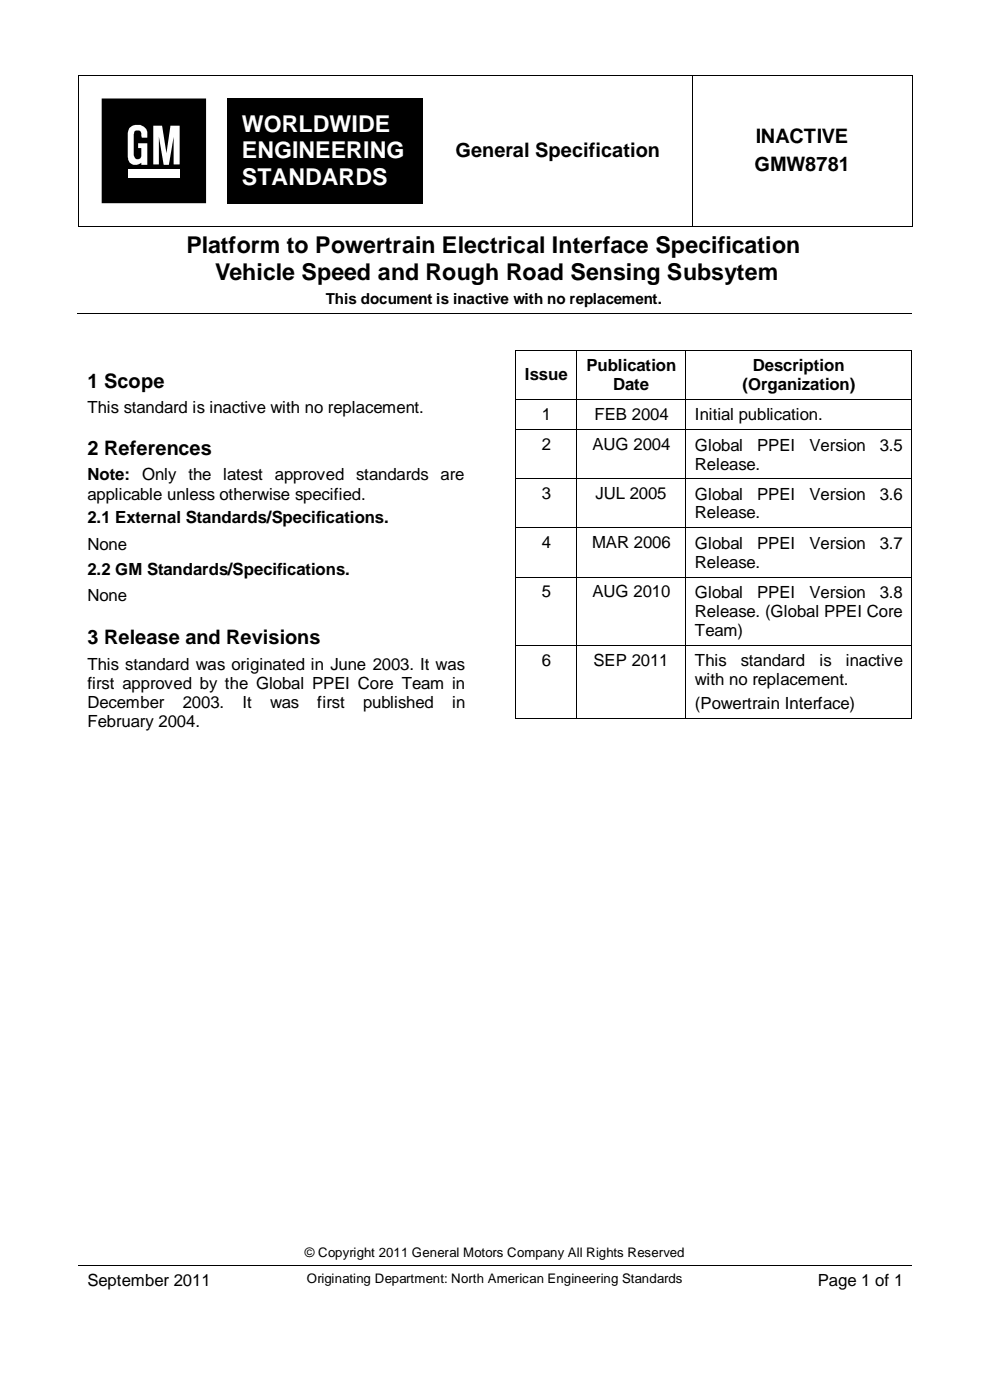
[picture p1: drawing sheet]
<svg xmlns="http://www.w3.org/2000/svg" width="210mm" height="297mm" viewBox="0 0 210 297" stroke-linecap="round" stroke-linejoin="round" font-family="sans-serif">
<defs><g id="words">
<g font-size="4.9" fill="#fff">
<text x="51.3" y="27.9">WORLDWIDE</text>
<text x="51.3" y="33.6">ENGINEERING</text>
<text x="51.3" y="39.3">STANDARDS</text>
</g>
<g font-size="4.9">
<text x="39.5" y="53.7">Platform to Powertrain Electrical Interface Specification</text>
<text x="45.6" y="59.4">Vehicle Speed and Rough Road Sensing Subsytem</text>
</g>
<g font-size="4.2">
<text x="96.6" y="33.4">General Specification</text>
<text x="160.3" y="30.4">INACTIVE</text>
<text x="160" y="36.2">GMW8781</text>
<text x="18.5" y="82.3">1 Scope</text>
<text x="18.5" y="96.6">2 References</text>
<text x="18.5" y="136.6">3 Release and Revisions</text>
</g>
<g font-size="3.6">
<text x="111.3" y="80.7">Issue</text>
<text x="124.4" y="78.7">Publication</text>
<text x="130" y="82.8">Date</text>
<text x="157.5" y="82.8">(Organization)</text>
<text x="159.7" y="78.7">Description</text>
<text x="18.5" y="87.7">This standard is inactive with no replacement.</text>
<text x="114.9" y="89.2">1</text>
<text x="126.1" y="89.2">FEB 2004</text>
<text x="147.4" y="89.2">Initial publication.</text>
<text x="114.9" y="95.5">2</text>
<text x="125.6" y="95.5">AUG 2004</text>
<text x="147.4" y="95.6">Global</text>
<text x="160.6" y="95.6">PPEI</text>
<text x="171.7" y="95.6">Version</text>
<text x="186.6" y="95.6">3.5</text>
<text x="18.5" y="101.9">Note:</text>
<text x="30.1" y="101.9">Only</text>
<text x="39.9" y="101.9">the latest</text>
<text x="58.3" y="101.9">approved</text>
<text x="75.6" y="101.9">standards are</text>
<text x="147.4" y="99.7">Release.</text>
<text x="18.5" y="106">applicable unless otherwise specified.</text>
<text x="114.9" y="105.9">3</text>
<text x="126.3" y="105.9">JUL 2005</text>
<text x="147.4" y="106">Global</text>
<text x="160.6" y="106">PPEI</text>
<text x="171.7" y="106">Version</text>
<text x="186.6" y="106">3.6</text>
<text x="18.5" y="111">2.1 External Standards/Specifications.</text>
<text x="147.4" y="110">Release.</text>
<text x="18.5" y="116.7">None</text>
<text x="114.9" y="116.3">4</text>
<text x="125.6" y="116.3">MAR 2006</text>
<text x="147.4" y="116.4">Global</text>
<text x="160.6" y="116.4">PPEI</text>
<text x="171.7" y="116.4">Version</text>
<text x="186.6" y="116.4">3.7</text>
<text x="18.5" y="121.9">2.2 GM Standards/Specifications.</text>
<text x="147.4" y="120.4">Release.</text>
<text x="18.5" y="127.6">None</text>
<text x="114.9" y="126.7">5</text>
<text x="125.6" y="126.7">AUG 2010</text>
<text x="147.4" y="126.8">Global</text>
<text x="147.4" y="130.8">Release. (Global PPEI Core</text>
<text x="160.6" y="126.8">PPEI</text>
<text x="171.7" y="126.8">Version</text>
<text x="186.6" y="126.8">3.8</text>
<text x="147.4" y="134.9">Team)</text>
<text x="18.5" y="142.1">This standard was originated in June 2003. It was</text>
<text x="114.9" y="141.2">6</text>
<text x="125.9" y="141.2">SEP 2011</text>
<text x="147.4" y="141.3">This</text>
<text x="157.1" y="141.3">standard</text>
<text x="173.8" y="141.3">is</text>
<text x="179.4" y="141.3">inactive</text>
<text x="18.5" y="146.1">first approved by the Global PPEI Core Team in</text>
<text x="147.4" y="145.3">with no replacement.</text>
<text x="18.5" y="150.2">December</text>
<text x="18.5" y="154.3">February 2004.</text>
<text x="38.8" y="150.2">2003.</text>
<text x="51.5" y="150.2">It</text>
<text x="57.3" y="150.2">was</text>
<text x="67.3" y="150.2">first</text>
<text x="77" y="150.2">published</text>
<text x="95.9" y="150.2">in</text>
<text x="147.4" y="150.4">(Powertrain Interface)</text>
<text x="18.5" y="272.8">September 2011</text>
<text x="173.5" y="272.8">Page 1 of 1</text>
</g>
<text font-size="3.2" x="69.1" y="64.4">This document is inactive with no replacement.</text>
<g font-size="2.8">
<text x="64.7" y="266.7">© Copyright 2011 General Motors Company All Rights Reserved</text>
<text x="65.1" y="272.2">Originating Department: North American Engineering Standards</text>
</g>
</g></defs>
<g fill="#000">
<path d="M16.5 16h.2v.2h-.2zM21.3 16h.1v.2h-.1zM48.2 16h.1v.2h-.1zM53 16h.2v.2h-.2zM89.7 16h.1v.2h-.1zM146.7 16h.2v.2h-.2zM188.3 16h.2v.2h-.2zM193.4 16h.1v.2h-.1zM50 22.4h37.8v6.7h-37.8zM50 29.1h37.8v5.8h-37.8zM16.5 48h.2v.2h-.2zM16.7 48h.1v.2h-.1z"/>
<path d="M21.3 48h.1v.2h-.1zM21.7 21h21.9v22h-21.9zM48.2 20.8h41.5v22.4h-41.5zM48.2 48h.1v.2h-.1zM50 34.9h37.8v6.7h-37.8zM53 48h.2v.2h-.2zM89.7 48h.1v.2h-.1zM146.7 48h.2v.2h-.2zM188.3 48h.2v.2h-.2zM193.4 48h.1v.2h-.1zM21 66.4h.2v.1h-.2zM188 66.4h.2v.1h-.2z"/>
<path d="M50.3 268.4h.2v.2h-.2zM159.7 268.4h.2v.2h-.2z"/>
</g>
<g fill="none" stroke="#000" stroke-width=".21">
<path d="M16.6 16.2v31.8M16.7 16.1h4.6M21.4 16.1h26.8M48.3 16.1h4.7M53.2 16.1h36.5M89.8 16.1h56.9M146.8 16.2v31.8M146.9 16.1h41.4M188.5 16.1h4.9M193.5 16.2v31.8M21.7 21h21.9v22h-21.9zM16.8 48.1h4.5"/>
<path d="M21.4 48.1h26.8M48.3 48.1h4.7M53.2 48.1h36.5M89.8 48.1h56.9M146.9 48.1h41.4M188.5 48.1h4.9M16.3 66.5h177.2M16.6 268.5h33.7M50.5 268.5h109.2M159.9 268.5h33.6"/>
</g>
<path d="M27.1 35.9h11v1.9h-11z" fill="#fff"/>
<g fill="#fff">
<path d="M32.5 26.7h1.9l.9 5.8 .9-5.8h1.9v8.2h-1.3v-5.9l-1 6h-1.1l-1-6v5.9h-1.2z" fill-rule="evenodd"/>
<path d="M27.4 27.2a2.35 2.35 0 0 1 3.7 .2l.1 .5v1.3h-1.1l-.1-.3a.85 .85 0 0 0-.4-1.2 .85 .85 0 0 0-1.2 .4v4.5a.95 .95 0 0 0 1.2 1.1l.4-.5v-1.8h-.7v-1h1.9v4.6h-1.2v-.5a1.78 1.78 0 0 1-2.8-.6l-.1-5.7z" fill-rule="evenodd"/>
</g>
<g fill="#000">
<path d="M109.3 74.3h.2v.2h-.2zM122.3 74.3h.1v.2h-.1zM145.4 74.3h.1v.2h-.1zM193.3 74.3h.2v.2h-.2zM109.3 84.8h.2v.1h-.2zM109.3 91.1h.2v.2h-.2zM122.3 84.8h.1v.1h-.1zM122.3 91.1h.1v.2h-.1zM145.4 84.8h.1v.1h-.1zM145.4 91.1h.1v.2h-.1zM193.3 84.8h.2v.1h-.2zM193.3 91.1h.2v.2h-.2z"/>
<path d="M109.3 101.5h.2v.2h-.2zM109.3 111.9h.2v.2h-.2zM122.3 101.5h.1v.2h-.1zM122.3 111.9h.1v.2h-.1zM145.4 101.5h.1v.2h-.1zM145.4 111.9h.1v.2h-.1zM193.3 101.5h.2v.2h-.2zM193.3 111.9h.2v.2h-.2zM109.3 122.3h.2v.2h-.2zM109.3 136.8h.2v.2h-.2zM122.3 122.3h.1v.2h-.1zM122.3 136.8h.1v.2h-.1z"/>
<path d="M145.4 122.3h.1v.2h-.1zM145.4 136.8h.1v.2h-.1zM193.3 122.3h.2v.2h-.2zM193.3 136.8h.2v.2h-.2zM109.3 152.3h.2v.2h-.2zM122.3 152.3h.1v.2h-.1zM145.4 152.3h.1v.2h-.1zM193.3 152.3h.2v.2h-.2z"/>
</g>
<g fill="none" stroke="#000" stroke-width=".21">
<path d="M109.4 74.5v10.3M109.5 74.4h12.8M122.3 74.5v10.3M122.4 74.4h23M145.5 74.5v10.3M145.5 74.4h47.8M193.4 74.5v10.3M109.4 84.9v6.2M109.4 91.3v10.2M109.5 84.8h12.8M109.5 91.2h12.8M122.3 84.9v6.2"/>
<path d="M122.3 91.3v10.2M122.4 84.8h23M122.4 91.2h23M145.5 84.9v6.2M145.5 91.3v10.2M145.5 84.8h47.8M145.5 91.2h47.8M193.4 84.9v6.2M193.4 91.3v10.2M109.4 101.7v10.2M109.4 112.1v10.2M109.5 101.6h12.8"/>
<path d="M109.5 112h12.8M122.3 101.7v10.2M122.3 112.1v10.2M122.4 101.6h23M122.4 112h23M145.5 101.7v10.2M145.5 112.1v10.2M145.5 101.6h47.8M145.5 112h47.8M193.4 101.7v10.2M193.4 112.1v10.2M109.4 122.5v14.3"/>
<path d="M109.4 137v15.3M109.5 122.4h12.8M109.5 136.9h12.8M122.3 122.5v14.3M122.3 137v15.3M122.4 122.4h23M122.4 136.9h23M145.5 122.5v14.3M145.5 137v15.3M145.5 122.4h47.8M145.5 136.9h47.8M193.4 122.5v14.3"/>
<path d="M193.4 137v15.3M109.5 152.4h12.8M122.4 152.4h23M145.5 152.4h47.8"/>
</g>
<use href="#words"/>
</svg>
